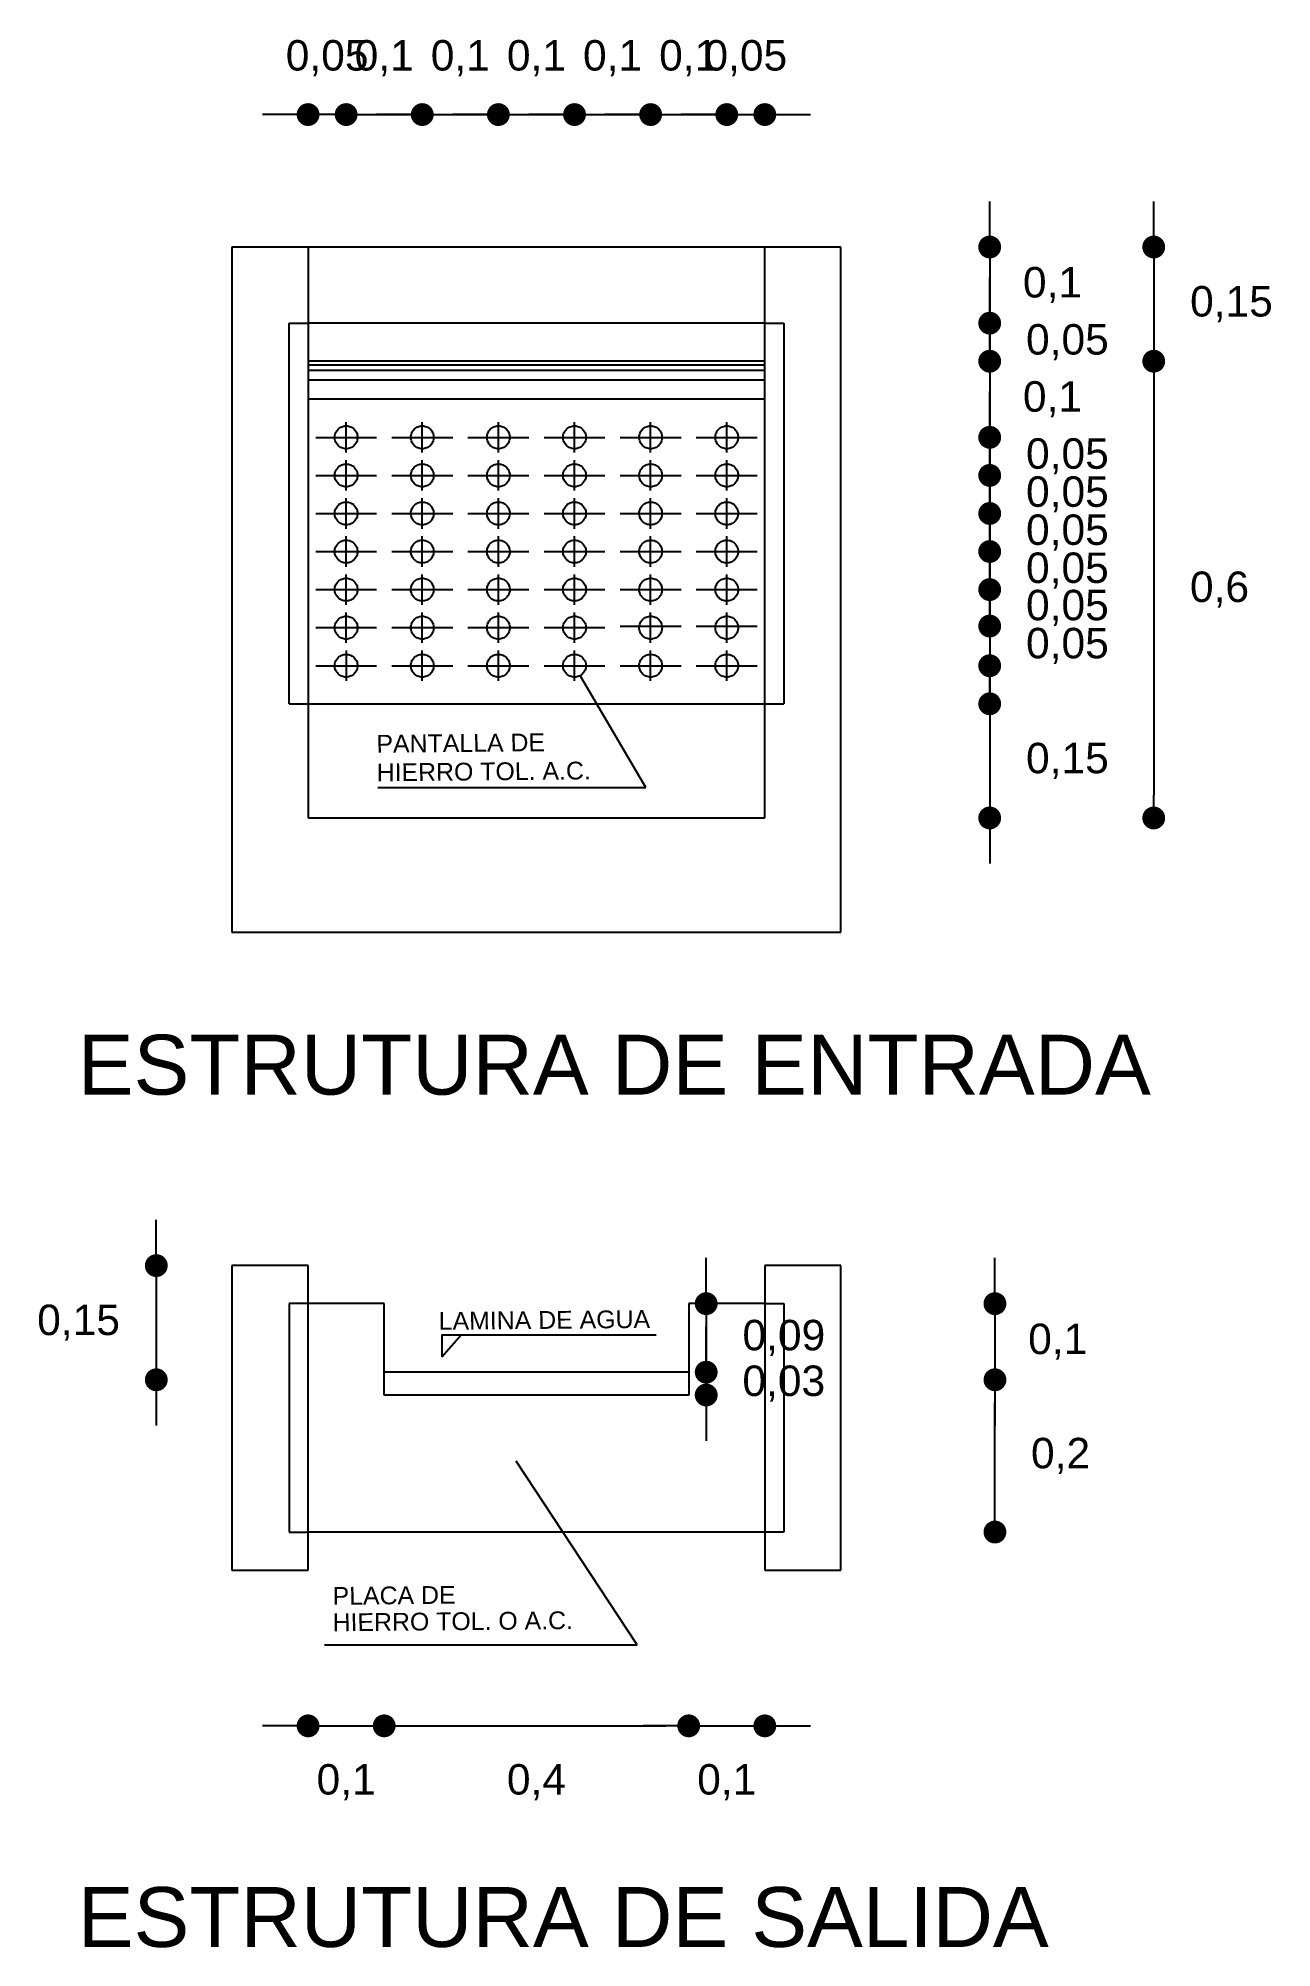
# Model space of a CAD drawing. Header units: metres. Extents: x 2029 to 4131, y 3282 to 4383.
# Drawn here: x 2498.215 to 2499.836, y 4368.584 to 4371.093 of the extents above; entities that cross this region are included whole.
import ezdxf

# ---------------------------------------------------------------- set-up
doc = ezdxf.new("R2010")
doc.units = ezdxf.units.M
doc.linetypes.add('ACAD_ISO02W100', pattern=[15, 12, -3])
doc.layers.add('Cotas', color=7, linetype='Continuous')
doc.layers.add('Dibujo', color=7, linetype='Continuous')
doc.styles.get("Standard").update_dxf_attribs({"font": 'arial.ttf'})
doc.dimstyles.new('Vero', dxfattribs={"dimtxt": 0.04, "dimasz": 0.03, "dimexe": 1.25, "dimexo": 0.625, "dimgap": 0.05, "dimtad": 2, "dimtih": 1, "dimtoh": 1, "dimtxsty": 'Standard', "dimblk": 'DOT', "dimcen": 0, "dimse1": 1, "dimse2": 1, "dimadec": 0, "dimazin": 0, "dimtfac": 1, "dimtix": 1, "dimtmove": 0, "dimatfit": 2, "dimfxl": 1, "dimarcsym": 2})

msp = doc.modelspace()

# ---------------------------------------------------------------- texts
at = {"layer": 'Dibujo', "linetype": 'ACAD_ISO02W100'}
for s, height, p in [('PANTALLA DE ', 0.023382, (2498.6599, 4370.1539)), ('HIERRO TOL. A.C.', 0.023382, (2498.6602, 4370.1163)), ('LAMINA DE AGUA', 0.023382, (2498.7417, 4369.3958)), ('PLACA DE ', 0.02338, (2498.6023, 4369.0346)), ('HIERRO TOL. O A.C.', 0.023382, (2498.6023, 4368.9998))]:
    msp.add_text(s, height=height, rotation=0.5341, dxfattribs=at).set_placement(p)
for s, p in [('ESTRUTURA DE ENTRADA', (2498.2675, 4369.7048)), ('ESTRUTURA DE SALIDA', (2498.2675, 4368.5852))]:
    msp.add_text(s, height=0.078624, dxfattribs=at).set_placement(p)

# ---------------------------------------------------------------- blocks, each defined once
blk = doc.blocks.new('_Dot')
at = {"color": 0, "linetype": 'ByBlock', "lineweight": -2}
blk.add_line((-0.5, 0), (-1, 0), dxfattribs=at)
at = {"color": 0, "linetype": 'ByBlock', "const_width": 0.5}
blk.add_lwpolyline([(-0.25, 0, 1), (0.25, 0, 1)], format="xyb", close=True, dxfattribs=at)
blk = doc.blocks.new('*D117')
at = {"layer": 'Cotas', "color": 0, "lineweight": -2, "transparency": 16777216}
for p, q in [((2499.6809, 4370.8482), (2499.6809, 4370.8782)), ((2499.6809, 4370.8182), (2499.6809, 4370.6682)), ((2499.6809, 4370.6382), (2499.6809, 4370.6082))]:
    blk.add_line(p, q, dxfattribs=at)
at = {"layer": 'Defpoints', "color": 0, "transparency": 16777216}
for p in [(2499.27, 4370.8182), (2499.27, 4370.6682), (2499.6809, 4370.6682)]:
    blk.add_point(p, dxfattribs=at)
at = {"layer": 'Cotas', "color": 0, "lineweight": -2, "transparency": 16777216, "xscale": 0.03, "yscale": 0.03, "zscale": 0.03}
for p, rotation in [((2499.6809, 4370.8182), 270), ((2499.6809, 4370.6682), 90)]:
    blk.add_blockref('_Dot', p, dxfattribs=dict(at, rotation=rotation))
at = {"layer": 'Cotas', "color": 0, "transparency": 16777216, "insert": (2499.783, 4370.7432), "char_height": 0.04, "attachment_point": 5}
blk.add_mtext('0,15', dxfattribs=at)
blk = doc.blocks.new('*D118')
at = {"layer": 'Cotas', "color": 0, "lineweight": -2, "transparency": 16777216}
blk.add_line((2499.6809, 4370.6382), (2499.6809, 4370.0982), dxfattribs=at)
at = {"layer": 'Defpoints', "color": 0, "transparency": 16777216}
for p in [(2499.17, 4370.6682), (2499.17, 4370.0682), (2499.6809, 4370.0682)]:
    blk.add_point(p, dxfattribs=at)
at = {"layer": 'Cotas', "color": 0, "lineweight": -2, "transparency": 16777216, "xscale": 0.03, "yscale": 0.03, "zscale": 0.03}
for p, rotation in [((2499.6809, 4370.6682), 90), ((2499.6809, 4370.0682), 270)]:
    blk.add_blockref('_Dot', p, dxfattribs=dict(at, rotation=rotation))
at = {"layer": 'Cotas', "color": 0, "transparency": 16777216, "insert": (2499.7673, 4370.3682), "char_height": 0.04, "attachment_point": 5}
blk.add_mtext('0,6', dxfattribs=at)
blk = doc.blocks.new('*D119')
at = {"layer": 'Cotas', "color": 0, "linetype": 'ACAD_ISO02W100', "lineweight": -2, "transparency": 16777216}
for p, q in [((2499.4654, 4370.8482), (2499.4654, 4370.8782)), ((2499.4654, 4370.8182), (2499.4654, 4370.7182)), ((2499.4654, 4370.6882), (2499.4654, 4370.6582))]:
    blk.add_line(p, q, dxfattribs=at)
at = {"layer": 'Defpoints', "color": 0, "linetype": 'ACAD_ISO02W100', "transparency": 16777216}
for p in [(2499.1187, 4370.8182), (2499.1187, 4370.7182), (2499.4654, 4370.7182)]:
    blk.add_point(p, dxfattribs=at)
at = {"layer": 'Cotas', "color": 0, "linetype": 'ACAD_ISO02W100', "lineweight": -2, "transparency": 16777216, "xscale": 0.03, "yscale": 0.03, "zscale": 0.03}
for p, rotation in [((2499.4654, 4370.8182), 270), ((2499.4654, 4370.7182), 90)]:
    blk.add_blockref('_Dot', p, dxfattribs=dict(at, rotation=rotation))
at = {"layer": 'Cotas', "color": 0, "linetype": 'ACAD_ISO02W100', "transparency": 16777216, "insert": (2499.5479, 4370.7682), "char_height": 0.04, "attachment_point": 5}
blk.add_mtext('0,1', dxfattribs=at)
blk = doc.blocks.new('*D120')
at = {"layer": 'Cotas', "color": 0, "linetype": 'ACAD_ISO02W100', "lineweight": -2, "transparency": 16777216}
for p, q in [((2499.4654, 4370.7482), (2499.4654, 4370.7782)), ((2499.4654, 4370.7182), (2499.4654, 4370.6682)), ((2499.4654, 4370.6382), (2499.4654, 4370.6082))]:
    blk.add_line(p, q, dxfattribs=at)
at = {"layer": 'Defpoints', "color": 0, "linetype": 'ACAD_ISO02W100', "transparency": 16777216}
for p in [(2499.1187, 4370.7182), (2499.1187, 4370.6682), (2499.4654, 4370.6682)]:
    blk.add_point(p, dxfattribs=at)
at = {"layer": 'Cotas', "color": 0, "linetype": 'ACAD_ISO02W100', "lineweight": -2, "transparency": 16777216, "xscale": 0.03, "yscale": 0.03, "zscale": 0.03}
for p, rotation in [((2499.4654, 4370.7182), 270), ((2499.4654, 4370.6682), 90)]:
    blk.add_blockref('_Dot', p, dxfattribs=dict(at, rotation=rotation))
at = {"layer": 'Cotas', "color": 0, "linetype": 'ACAD_ISO02W100', "transparency": 16777216, "insert": (2499.5675, 4370.6932), "char_height": 0.04, "attachment_point": 5}
blk.add_mtext('0,05', dxfattribs=at)
blk = doc.blocks.new('*D121')
at = {"layer": 'Cotas', "color": 0, "linetype": 'ACAD_ISO02W100', "lineweight": -2, "transparency": 16777216}
for p, q in [((2499.4654, 4370.6982), (2499.4654, 4370.7282)), ((2499.4654, 4370.6682), (2499.4654, 4370.5682)), ((2499.4654, 4370.5382), (2499.4654, 4370.5082))]:
    blk.add_line(p, q, dxfattribs=at)
at = {"layer": 'Defpoints', "color": 0, "linetype": 'ACAD_ISO02W100', "transparency": 16777216}
for p in [(2499.1187, 4370.6682), (2499.1187, 4370.5682), (2499.4654, 4370.5682)]:
    blk.add_point(p, dxfattribs=at)
at = {"layer": 'Cotas', "color": 0, "linetype": 'ACAD_ISO02W100', "lineweight": -2, "transparency": 16777216, "xscale": 0.03, "yscale": 0.03, "zscale": 0.03}
for p, rotation in [((2499.4654, 4370.6682), 270), ((2499.4654, 4370.5682), 90)]:
    blk.add_blockref('_Dot', p, dxfattribs=dict(at, rotation=rotation))
at = {"layer": 'Cotas', "color": 0, "linetype": 'ACAD_ISO02W100', "transparency": 16777216, "insert": (2499.5479, 4370.6182), "char_height": 0.04, "attachment_point": 5}
blk.add_mtext('0,1', dxfattribs=at)
blk = doc.blocks.new('*D122')
at = {"layer": 'Cotas', "color": 0, "linetype": 'ACAD_ISO02W100', "lineweight": -2, "transparency": 16777216}
for p, q in [((2499.4654, 4370.5982), (2499.4654, 4370.6282)), ((2499.4654, 4370.5682), (2499.4654, 4370.5182)), ((2499.4654, 4370.4882), (2499.4654, 4370.4582))]:
    blk.add_line(p, q, dxfattribs=at)
at = {"layer": 'Defpoints', "color": 0, "linetype": 'ACAD_ISO02W100', "transparency": 16777216}
for p in [(2499.1087, 4370.5682), (2499.1087, 4370.5182), (2499.4654, 4370.5182)]:
    blk.add_point(p, dxfattribs=at)
at = {"layer": 'Cotas', "color": 0, "linetype": 'ACAD_ISO02W100', "lineweight": -2, "transparency": 16777216, "xscale": 0.03, "yscale": 0.03, "zscale": 0.03}
for p, rotation in [((2499.4654, 4370.5682), 270), ((2499.4654, 4370.5182), 90)]:
    blk.add_blockref('_Dot', p, dxfattribs=dict(at, rotation=rotation))
at = {"layer": 'Cotas', "color": 0, "linetype": 'ACAD_ISO02W100', "transparency": 16777216, "insert": (2499.5675, 4370.5432), "char_height": 0.04, "attachment_point": 5}
blk.add_mtext('0,05', dxfattribs=at)
blk = doc.blocks.new('*D123')
at = {"layer": 'Cotas', "color": 0, "linetype": 'ACAD_ISO02W100', "lineweight": -2, "transparency": 16777216}
for p, q in [((2499.4654, 4370.5482), (2499.4654, 4370.5782)), ((2499.4654, 4370.5182), (2499.4654, 4370.4682)), ((2499.4654, 4370.4382), (2499.4654, 4370.4082))]:
    blk.add_line(p, q, dxfattribs=at)
at = {"layer": 'Defpoints', "color": 0, "linetype": 'ACAD_ISO02W100', "transparency": 16777216}
for p in [(2499.1087, 4370.5182), (2499.1087, 4370.4682), (2499.4654, 4370.4682)]:
    blk.add_point(p, dxfattribs=at)
at = {"layer": 'Cotas', "color": 0, "linetype": 'ACAD_ISO02W100', "lineweight": -2, "transparency": 16777216, "xscale": 0.03, "yscale": 0.03, "zscale": 0.03}
for p, rotation in [((2499.4654, 4370.5182), 270), ((2499.4654, 4370.4682), 90)]:
    blk.add_blockref('_Dot', p, dxfattribs=dict(at, rotation=rotation))
at = {"layer": 'Cotas', "color": 0, "linetype": 'ACAD_ISO02W100', "transparency": 16777216, "insert": (2499.5675, 4370.4932), "char_height": 0.04, "attachment_point": 5}
blk.add_mtext('0,05', dxfattribs=at)
blk = doc.blocks.new('*D124')
at = {"layer": 'Cotas', "color": 0, "linetype": 'ACAD_ISO02W100', "lineweight": -2, "transparency": 16777216}
for p, q in [((2499.4654, 4370.4982), (2499.4654, 4370.5282)), ((2499.4654, 4370.4682), (2499.4654, 4370.4182)), ((2499.4654, 4370.3882), (2499.4654, 4370.3582))]:
    blk.add_line(p, q, dxfattribs=at)
at = {"layer": 'Defpoints', "color": 0, "linetype": 'ACAD_ISO02W100', "transparency": 16777216}
for p in [(2499.0687, 4370.4682), (2499.0687, 4370.4182), (2499.4654, 4370.4182)]:
    blk.add_point(p, dxfattribs=at)
at = {"layer": 'Cotas', "color": 0, "linetype": 'ACAD_ISO02W100', "lineweight": -2, "transparency": 16777216, "xscale": 0.03, "yscale": 0.03, "zscale": 0.03}
for p, rotation in [((2499.4654, 4370.4682), 270), ((2499.4654, 4370.4182), 90)]:
    blk.add_blockref('_Dot', p, dxfattribs=dict(at, rotation=rotation))
at = {"layer": 'Cotas', "color": 0, "linetype": 'ACAD_ISO02W100', "transparency": 16777216, "insert": (2499.5675, 4370.4432), "char_height": 0.04, "attachment_point": 5}
blk.add_mtext('0,05', dxfattribs=at)
blk = doc.blocks.new('*D125')
at = {"layer": 'Cotas', "color": 0, "linetype": 'ACAD_ISO02W100', "lineweight": -2, "transparency": 16777216}
for p, q in [((2499.4654, 4370.4482), (2499.4654, 4370.4782)), ((2499.4654, 4370.4182), (2499.4654, 4370.3682)), ((2499.4654, 4370.3382), (2499.4654, 4370.3082))]:
    blk.add_line(p, q, dxfattribs=at)
at = {"layer": 'Defpoints', "color": 0, "linetype": 'ACAD_ISO02W100', "transparency": 16777216}
for p in [(2499.0687, 4370.4182), (2499.0687, 4370.3682), (2499.4654, 4370.3682)]:
    blk.add_point(p, dxfattribs=at)
at = {"layer": 'Cotas', "color": 0, "linetype": 'ACAD_ISO02W100', "lineweight": -2, "transparency": 16777216, "xscale": 0.03, "yscale": 0.03, "zscale": 0.03}
for p, rotation in [((2499.4654, 4370.4182), 270), ((2499.4654, 4370.3682), 90)]:
    blk.add_blockref('_Dot', p, dxfattribs=dict(at, rotation=rotation))
at = {"layer": 'Cotas', "color": 0, "linetype": 'ACAD_ISO02W100', "transparency": 16777216, "insert": (2499.5675, 4370.3932), "char_height": 0.04, "attachment_point": 5}
blk.add_mtext('0,05', dxfattribs=at)
blk = doc.blocks.new('*D126')
at = {"layer": 'Cotas', "color": 0, "linetype": 'ACAD_ISO02W100', "lineweight": -2, "transparency": 16777216}
for p, q in [((2499.4654, 4370.3982), (2499.4654, 4370.4282)), ((2499.4654, 4370.3682), (2499.4654, 4370.3203)), ((2499.4654, 4370.2903), (2499.4654, 4370.2603))]:
    blk.add_line(p, q, dxfattribs=at)
at = {"layer": 'Defpoints', "color": 0, "linetype": 'ACAD_ISO02W100', "transparency": 16777216}
for p in [(2499.1087, 4370.3682), (2499.1087, 4370.3203), (2499.4654, 4370.3203)]:
    blk.add_point(p, dxfattribs=at)
at = {"layer": 'Cotas', "color": 0, "linetype": 'ACAD_ISO02W100', "lineweight": -2, "transparency": 16777216, "xscale": 0.03, "yscale": 0.03, "zscale": 0.03}
for p, rotation in [((2499.4654, 4370.3682), 270), ((2499.4654, 4370.3203), 90)]:
    blk.add_blockref('_Dot', p, dxfattribs=dict(at, rotation=rotation))
at = {"layer": 'Cotas', "color": 0, "linetype": 'ACAD_ISO02W100', "transparency": 16777216, "insert": (2499.5675, 4370.3442), "char_height": 0.04, "attachment_point": 5}
blk.add_mtext('0,05', dxfattribs=at)
blk = doc.blocks.new('*D127')
at = {"layer": 'Cotas', "color": 0, "linetype": 'ACAD_ISO02W100', "lineweight": -2, "transparency": 16777216}
for p, q in [((2499.4654, 4370.3503), (2499.4654, 4370.3803)), ((2499.4654, 4370.3203), (2499.4654, 4370.2682)), ((2499.4654, 4370.2382), (2499.4654, 4370.2082))]:
    blk.add_line(p, q, dxfattribs=at)
at = {"layer": 'Defpoints', "color": 0, "linetype": 'ACAD_ISO02W100', "transparency": 16777216}
for p in [(2499.1087, 4370.3203), (2499.1087, 4370.2682), (2499.4654, 4370.2682)]:
    blk.add_point(p, dxfattribs=at)
at = {"layer": 'Cotas', "color": 0, "linetype": 'ACAD_ISO02W100', "lineweight": -2, "transparency": 16777216, "xscale": 0.03, "yscale": 0.03, "zscale": 0.03}
for p, rotation in [((2499.4654, 4370.3203), 270), ((2499.4654, 4370.2682), 90)]:
    blk.add_blockref('_Dot', p, dxfattribs=dict(at, rotation=rotation))
at = {"layer": 'Cotas', "color": 0, "linetype": 'ACAD_ISO02W100', "transparency": 16777216, "insert": (2499.5675, 4370.2942), "char_height": 0.04, "attachment_point": 5}
blk.add_mtext('0,05', dxfattribs=at)
blk = doc.blocks.new('*D128')
at = {"layer": 'Cotas', "color": 0, "linetype": 'ACAD_ISO02W100', "lineweight": -2, "transparency": 16777216}
for p, q in [((2499.4654, 4370.2482), (2499.4654, 4370.2782)), ((2499.4654, 4370.2182), (2499.4654, 4370.0682)), ((2499.4654, 4370.0382), (2499.4654, 4370.0082))]:
    blk.add_line(p, q, dxfattribs=at)
at = {"layer": 'Defpoints', "color": 0, "linetype": 'ACAD_ISO02W100', "transparency": 16777216}
for p in [(2499.12, 4370.2182), (2499.17, 4370.0682), (2499.4654, 4370.0682)]:
    blk.add_point(p, dxfattribs=at)
at = {"layer": 'Cotas', "color": 0, "linetype": 'ACAD_ISO02W100', "lineweight": -2, "transparency": 16777216, "xscale": 0.03, "yscale": 0.03, "zscale": 0.03}
for p, rotation in [((2499.4654, 4370.2182), 270), ((2499.4654, 4370.0682), 90)]:
    blk.add_blockref('_Dot', p, dxfattribs=dict(at, rotation=rotation))
at = {"layer": 'Cotas', "color": 0, "linetype": 'ACAD_ISO02W100', "transparency": 16777216, "insert": (2499.5675, 4370.1432), "char_height": 0.04, "attachment_point": 5}
blk.add_mtext('0,15', dxfattribs=at)
blk = doc.blocks.new('*D129')
at = {"layer": 'Cotas', "color": 0, "lineweight": -2, "transparency": 16777216}
for p, q in [((2498.54, 4370.9922), (2498.51, 4370.9922)), ((2498.62, 4370.9922), (2498.57, 4370.9922)), ((2498.65, 4370.9922), (2498.68, 4370.9922))]:
    blk.add_line(p, q, dxfattribs=at)
at = {"layer": 'Defpoints', "color": 0, "transparency": 16777216}
for p in [(2498.57, 4370.9922), (2498.57, 4370.5682), (2498.62, 4370.5682)]:
    blk.add_point(p, dxfattribs=at)
at = {"layer": 'Cotas', "color": 0, "lineweight": -2, "transparency": 16777216, "xscale": 0.03, "yscale": 0.03, "zscale": 0.03}
blk.add_blockref('_Dot', (2498.57, 4370.9922), dxfattribs=at)
at = {"layer": 'Cotas', "color": 0, "lineweight": -2, "transparency": 16777216, "xscale": 0.03, "yscale": 0.03, "zscale": 0.03, "rotation": 180}
blk.add_blockref('_Dot', (2498.62, 4370.9922), dxfattribs=at)
at = {"layer": 'Cotas', "color": 0, "transparency": 16777216, "insert": (2498.595, 4371.0663), "char_height": 0.04, "attachment_point": 5}
blk.add_mtext('0,05', dxfattribs=at)
blk = doc.blocks.new('*D130')
at = {"layer": 'Cotas', "color": 0, "lineweight": -2, "transparency": 16777216}
for p, q in [((2498.59, 4370.9922), (2498.56, 4370.9922)), ((2498.62, 4370.9922), (2498.72, 4370.9922)), ((2498.75, 4370.9922), (2498.78, 4370.9922))]:
    blk.add_line(p, q, dxfattribs=at)
at = {"layer": 'Defpoints', "color": 0, "transparency": 16777216}
for p in [(2498.72, 4370.9922), (2498.62, 4370.5682), (2498.72, 4370.5682)]:
    blk.add_point(p, dxfattribs=at)
at = {"layer": 'Cotas', "color": 0, "lineweight": -2, "transparency": 16777216, "xscale": 0.03, "yscale": 0.03, "zscale": 0.03}
blk.add_blockref('_Dot', (2498.62, 4370.9922), dxfattribs=at)
at = {"layer": 'Cotas', "color": 0, "lineweight": -2, "transparency": 16777216, "xscale": 0.03, "yscale": 0.03, "zscale": 0.03, "rotation": 180}
blk.add_blockref('_Dot', (2498.72, 4370.9922), dxfattribs=at)
at = {"layer": 'Cotas', "color": 0, "transparency": 16777216, "insert": (2498.67, 4371.0663), "char_height": 0.04, "attachment_point": 5}
blk.add_mtext('0,1', dxfattribs=at)
blk = doc.blocks.new('*D131')
at = {"layer": 'Cotas', "color": 0, "lineweight": -2, "transparency": 16777216}
for p, q in [((2498.69, 4370.9922), (2498.66, 4370.9922)), ((2498.72, 4370.9922), (2498.82, 4370.9922)), ((2498.85, 4370.9922), (2498.88, 4370.9922))]:
    blk.add_line(p, q, dxfattribs=at)
at = {"layer": 'Defpoints', "color": 0, "transparency": 16777216}
for p in [(2498.82, 4370.9922), (2498.72, 4370.5682), (2498.82, 4370.5682)]:
    blk.add_point(p, dxfattribs=at)
at = {"layer": 'Cotas', "color": 0, "lineweight": -2, "transparency": 16777216, "xscale": 0.03, "yscale": 0.03, "zscale": 0.03}
blk.add_blockref('_Dot', (2498.72, 4370.9922), dxfattribs=at)
at = {"layer": 'Cotas', "color": 0, "lineweight": -2, "transparency": 16777216, "xscale": 0.03, "yscale": 0.03, "zscale": 0.03, "rotation": 180}
blk.add_blockref('_Dot', (2498.82, 4370.9922), dxfattribs=at)
at = {"layer": 'Cotas', "color": 0, "transparency": 16777216, "insert": (2498.77, 4371.0663), "char_height": 0.04, "attachment_point": 5}
blk.add_mtext('0,1', dxfattribs=at)
blk = doc.blocks.new('*D132')
at = {"layer": 'Cotas', "color": 0, "lineweight": -2, "transparency": 16777216}
for p, q in [((2498.79, 4370.9922), (2498.76, 4370.9922)), ((2498.82, 4370.9922), (2498.92, 4370.9922)), ((2498.95, 4370.9922), (2498.98, 4370.9922))]:
    blk.add_line(p, q, dxfattribs=at)
at = {"layer": 'Defpoints', "color": 0, "transparency": 16777216}
for p in [(2498.92, 4370.9922), (2498.82, 4370.5682), (2498.92, 4370.5682)]:
    blk.add_point(p, dxfattribs=at)
at = {"layer": 'Cotas', "color": 0, "lineweight": -2, "transparency": 16777216, "xscale": 0.03, "yscale": 0.03, "zscale": 0.03}
blk.add_blockref('_Dot', (2498.82, 4370.9922), dxfattribs=at)
at = {"layer": 'Cotas', "color": 0, "lineweight": -2, "transparency": 16777216, "xscale": 0.03, "yscale": 0.03, "zscale": 0.03, "rotation": 180}
blk.add_blockref('_Dot', (2498.92, 4370.9922), dxfattribs=at)
at = {"layer": 'Cotas', "color": 0, "transparency": 16777216, "insert": (2498.87, 4371.0663), "char_height": 0.04, "attachment_point": 5}
blk.add_mtext('0,1', dxfattribs=at)
blk = doc.blocks.new('*D133')
at = {"layer": 'Cotas', "color": 0, "lineweight": -2, "transparency": 16777216}
for p, q in [((2498.89, 4370.9922), (2498.86, 4370.9922)), ((2498.92, 4370.9922), (2499.02, 4370.9922)), ((2499.05, 4370.9922), (2499.08, 4370.9922))]:
    blk.add_line(p, q, dxfattribs=at)
at = {"layer": 'Defpoints', "color": 0, "transparency": 16777216}
for p in [(2499.02, 4370.9922), (2498.92, 4370.5682), (2499.02, 4370.5682)]:
    blk.add_point(p, dxfattribs=at)
at = {"layer": 'Cotas', "color": 0, "lineweight": -2, "transparency": 16777216, "xscale": 0.03, "yscale": 0.03, "zscale": 0.03}
blk.add_blockref('_Dot', (2498.92, 4370.9922), dxfattribs=at)
at = {"layer": 'Cotas', "color": 0, "lineweight": -2, "transparency": 16777216, "xscale": 0.03, "yscale": 0.03, "zscale": 0.03, "rotation": 180}
blk.add_blockref('_Dot', (2499.02, 4370.9922), dxfattribs=at)
at = {"layer": 'Cotas', "color": 0, "transparency": 16777216, "insert": (2498.97, 4371.0663), "char_height": 0.04, "attachment_point": 5}
blk.add_mtext('0,1', dxfattribs=at)
blk = doc.blocks.new('*D134')
at = {"layer": 'Cotas', "color": 0, "lineweight": -2, "transparency": 16777216}
for p, q in [((2498.99, 4370.9922), (2498.96, 4370.9922)), ((2499.02, 4370.9922), (2499.12, 4370.9922)), ((2499.15, 4370.9922), (2499.18, 4370.9922))]:
    blk.add_line(p, q, dxfattribs=at)
at = {"layer": 'Defpoints', "color": 0, "transparency": 16777216}
for p in [(2499.12, 4370.9922), (2499.02, 4370.5682), (2499.12, 4370.5682)]:
    blk.add_point(p, dxfattribs=at)
at = {"layer": 'Cotas', "color": 0, "lineweight": -2, "transparency": 16777216, "xscale": 0.03, "yscale": 0.03, "zscale": 0.03}
blk.add_blockref('_Dot', (2499.02, 4370.9922), dxfattribs=at)
at = {"layer": 'Cotas', "color": 0, "lineweight": -2, "transparency": 16777216, "xscale": 0.03, "yscale": 0.03, "zscale": 0.03, "rotation": 180}
blk.add_blockref('_Dot', (2499.12, 4370.9922), dxfattribs=at)
at = {"layer": 'Cotas', "color": 0, "transparency": 16777216, "insert": (2499.07, 4371.0663), "char_height": 0.04, "attachment_point": 5}
blk.add_mtext('0,1', dxfattribs=at)
blk = doc.blocks.new('*D135')
at = {"layer": 'Cotas', "color": 0, "lineweight": -2, "transparency": 16777216}
for p, q in [((2499.09, 4370.9922), (2499.06, 4370.9922)), ((2499.12, 4370.9922), (2499.17, 4370.9922)), ((2499.2, 4370.9922), (2499.23, 4370.9922))]:
    blk.add_line(p, q, dxfattribs=at)
at = {"layer": 'Defpoints', "color": 0, "transparency": 16777216}
for p in [(2499.17, 4370.9922), (2499.12, 4370.5682), (2499.17, 4370.5669)]:
    blk.add_point(p, dxfattribs=at)
at = {"layer": 'Cotas', "color": 0, "lineweight": -2, "transparency": 16777216, "xscale": 0.03, "yscale": 0.03, "zscale": 0.03}
blk.add_blockref('_Dot', (2499.12, 4370.9922), dxfattribs=at)
at = {"layer": 'Cotas', "color": 0, "lineweight": -2, "transparency": 16777216, "xscale": 0.03, "yscale": 0.03, "zscale": 0.03, "rotation": 180}
blk.add_blockref('_Dot', (2499.17, 4370.9922), dxfattribs=at)
at = {"layer": 'Cotas', "color": 0, "transparency": 16777216, "insert": (2499.145, 4371.0663), "char_height": 0.04, "attachment_point": 5}
blk.add_mtext('0,05', dxfattribs=at)
blk = doc.blocks.new('*D136')
at = {"layer": 'Cotas', "color": 0, "lineweight": -2, "transparency": 16777216}
for p, q in [((2498.3706, 4369.5102), (2498.3706, 4369.5402)), ((2498.3706, 4369.4802), (2498.3706, 4369.3302)), ((2498.3706, 4369.3002), (2498.3706, 4369.2702))]:
    blk.add_line(p, q, dxfattribs=at)
at = {"layer": 'Defpoints', "color": 0, "transparency": 16777216}
for p in [(2498.47, 4369.4802), (2498.3706, 4369.3302), (2498.47, 4369.3302)]:
    blk.add_point(p, dxfattribs=at)
at = {"layer": 'Cotas', "color": 0, "lineweight": -2, "transparency": 16777216, "xscale": 0.03, "yscale": 0.03, "zscale": 0.03}
for p, rotation in [((2498.3706, 4369.4802), 270), ((2498.3706, 4369.3302), 90)]:
    blk.add_blockref('_Dot', p, dxfattribs=dict(at, rotation=rotation))
at = {"layer": 'Cotas', "color": 0, "transparency": 16777216, "insert": (2498.2685, 4369.4052), "char_height": 0.04, "attachment_point": 5}
blk.add_mtext('0,15', dxfattribs=at)
blk = doc.blocks.new('*D137')
at = {"layer": 'Cotas', "color": 0, "lineweight": -2, "transparency": 16777216}
for p, q in [((2499.4723, 4369.4602), (2499.4723, 4369.4902)), ((2499.4723, 4369.4302), (2499.4723, 4369.3302)), ((2499.4723, 4369.3002), (2499.4723, 4369.2702))]:
    blk.add_line(p, q, dxfattribs=at)
at = {"layer": 'Defpoints', "color": 0, "transparency": 16777216}
for p in [(2499.195, 4369.4302), (2499.195, 4369.3302), (2499.4723, 4369.3302)]:
    blk.add_point(p, dxfattribs=at)
at = {"layer": 'Cotas', "color": 0, "lineweight": -2, "transparency": 16777216, "xscale": 0.03, "yscale": 0.03, "zscale": 0.03}
for p, rotation in [((2499.4723, 4369.4302), 270), ((2499.4723, 4369.3302), 90)]:
    blk.add_blockref('_Dot', p, dxfattribs=dict(at, rotation=rotation))
at = {"layer": 'Cotas', "color": 0, "transparency": 16777216, "insert": (2499.5548, 4369.3802), "char_height": 0.04, "attachment_point": 5}
blk.add_mtext('0,1', dxfattribs=at)
blk = doc.blocks.new('*D138')
at = {"layer": 'Cotas', "color": 0, "lineweight": -2, "transparency": 16777216}
blk.add_line((2499.4723, 4369.1602), (2499.4723, 4369.3002), dxfattribs=at)
at = {"layer": 'Defpoints', "color": 0, "transparency": 16777216}
for p in [(2499.17, 4369.3302), (2499.4723, 4369.3302), (2499.17, 4369.1302)]:
    blk.add_point(p, dxfattribs=at)
at = {"layer": 'Cotas', "color": 0, "lineweight": -2, "transparency": 16777216, "xscale": 0.03, "yscale": 0.03, "zscale": 0.03}
for p, rotation in [((2499.4723, 4369.3302), 90), ((2499.4723, 4369.1302), 270)]:
    blk.add_blockref('_Dot', p, dxfattribs=dict(at, rotation=rotation))
at = {"layer": 'Cotas', "color": 0, "transparency": 16777216, "insert": (2499.5585, 4369.2302), "char_height": 0.04, "attachment_point": 5}
blk.add_mtext('0,2', dxfattribs=at)
blk = doc.blocks.new('*D139')
at = {"layer": 'Cotas', "color": 0, "lineweight": -2, "transparency": 16777216}
for p, q in [((2499.093, 4369.4602), (2499.093, 4369.4902)), ((2499.093, 4369.4302), (2499.093, 4369.3402)), ((2499.093, 4369.3102), (2499.093, 4369.2802))]:
    blk.add_line(p, q, dxfattribs=at)
at = {"layer": 'Defpoints', "color": 0, "transparency": 16777216}
for p in [(2499.07, 4369.4302), (2499.07, 4369.3402), (2499.093, 4369.3402)]:
    blk.add_point(p, dxfattribs=at)
at = {"layer": 'Cotas', "color": 0, "lineweight": -2, "transparency": 16777216, "xscale": 0.03, "yscale": 0.03, "zscale": 0.03}
for p, rotation in [((2499.093, 4369.4302), 270), ((2499.093, 4369.3402), 90)]:
    blk.add_blockref('_Dot', p, dxfattribs=dict(at, rotation=rotation))
at = {"layer": 'Cotas', "color": 0, "transparency": 16777216, "insert": (2499.195, 4369.3852), "char_height": 0.04, "attachment_point": 5}
blk.add_mtext('0,09', dxfattribs=at)
blk = doc.blocks.new('*D140')
at = {"layer": 'Cotas', "color": 0, "lineweight": -2, "transparency": 16777216}
for p, q in [((2499.093, 4369.3702), (2499.093, 4369.4002)), ((2499.093, 4369.3402), (2499.093, 4369.3102)), ((2499.093, 4369.2802), (2499.093, 4369.2502))]:
    blk.add_line(p, q, dxfattribs=at)
at = {"layer": 'Defpoints', "color": 0, "transparency": 16777216}
for p in [(2499.07, 4369.3402), (2499.07, 4369.3102), (2499.093, 4369.3102)]:
    blk.add_point(p, dxfattribs=at)
at = {"layer": 'Cotas', "color": 0, "lineweight": -2, "transparency": 16777216, "xscale": 0.03, "yscale": 0.03, "zscale": 0.03}
for p, rotation in [((2499.093, 4369.3402), 270), ((2499.093, 4369.3102), 90)]:
    blk.add_blockref('_Dot', p, dxfattribs=dict(at, rotation=rotation))
at = {"layer": 'Cotas', "color": 0, "transparency": 16777216, "insert": (2499.1949, 4369.3252), "char_height": 0.04, "attachment_point": 5}
blk.add_mtext('0,03', dxfattribs=at)
blk = doc.blocks.new('*D141')
at = {"layer": 'Cotas', "color": 0, "lineweight": -2, "transparency": 16777216}
for p, q in [((2498.54, 4368.8756), (2498.51, 4368.8756)), ((2498.57, 4368.8756), (2498.67, 4368.8756)), ((2498.7, 4368.8756), (2498.73, 4368.8756))]:
    blk.add_line(p, q, dxfattribs=at)
at = {"layer": 'Defpoints', "color": 0, "transparency": 16777216}
for p in [(2498.57, 4369.3802), (2498.67, 4369.3802), (2498.67, 4368.8756)]:
    blk.add_point(p, dxfattribs=at)
at = {"layer": 'Cotas', "color": 0, "lineweight": -2, "transparency": 16777216, "xscale": 0.03, "yscale": 0.03, "zscale": 0.03}
blk.add_blockref('_Dot', (2498.57, 4368.8756), dxfattribs=at)
at = {"layer": 'Cotas', "color": 0, "lineweight": -2, "transparency": 16777216, "xscale": 0.03, "yscale": 0.03, "zscale": 0.03, "rotation": 180}
blk.add_blockref('_Dot', (2498.67, 4368.8756), dxfattribs=at)
at = {"layer": 'Cotas', "color": 0, "transparency": 16777216, "insert": (2498.62, 4368.8016), "char_height": 0.04, "attachment_point": 5}
blk.add_mtext('0,1', dxfattribs=at)
blk = doc.blocks.new('*D142')
at = {"layer": 'Cotas', "color": 0, "lineweight": -2, "transparency": 16777216}
blk.add_line((2498.7, 4368.8756), (2499.04, 4368.8756), dxfattribs=at)
at = {"layer": 'Defpoints', "color": 0, "transparency": 16777216}
for p in [(2498.67, 4369.3802), (2499.07, 4369.3802), (2499.07, 4368.8756)]:
    blk.add_point(p, dxfattribs=at)
at = {"layer": 'Cotas', "color": 0, "lineweight": -2, "transparency": 16777216, "xscale": 0.03, "yscale": 0.03, "zscale": 0.03, "rotation": 180}
blk.add_blockref('_Dot', (2498.67, 4368.8756), dxfattribs=at)
at = {"layer": 'Cotas', "color": 0, "lineweight": -2, "transparency": 16777216, "xscale": 0.03, "yscale": 0.03, "zscale": 0.03}
blk.add_blockref('_Dot', (2499.07, 4368.8756), dxfattribs=at)
at = {"layer": 'Cotas', "color": 0, "transparency": 16777216, "insert": (2498.87, 4368.8016), "char_height": 0.04, "attachment_point": 5}
blk.add_mtext('0,4', dxfattribs=at)
blk = doc.blocks.new('*D143')
at = {"layer": 'Cotas', "color": 0, "lineweight": -2, "transparency": 16777216}
for p, q in [((2499.04, 4368.8756), (2499.01, 4368.8756)), ((2499.07, 4368.8756), (2499.17, 4368.8756)), ((2499.2, 4368.8756), (2499.23, 4368.8756))]:
    blk.add_line(p, q, dxfattribs=at)
at = {"layer": 'Defpoints', "color": 0, "transparency": 16777216}
for p in [(2499.07, 4369.3802), (2499.17, 4369.3802), (2499.17, 4368.8756)]:
    blk.add_point(p, dxfattribs=at)
at = {"layer": 'Cotas', "color": 0, "lineweight": -2, "transparency": 16777216, "xscale": 0.03, "yscale": 0.03, "zscale": 0.03}
blk.add_blockref('_Dot', (2499.07, 4368.8756), dxfattribs=at)
at = {"layer": 'Cotas', "color": 0, "lineweight": -2, "transparency": 16777216, "xscale": 0.03, "yscale": 0.03, "zscale": 0.03, "rotation": 180}
blk.add_blockref('_Dot', (2499.17, 4368.8756), dxfattribs=at)
at = {"layer": 'Cotas', "color": 0, "transparency": 16777216, "insert": (2499.12, 4368.8016), "char_height": 0.04, "attachment_point": 5}
blk.add_mtext('0,1', dxfattribs=at)

# ---------------------------------------------------------------- dimensions: what is measured, and where the dimension line sits
at = {"layer": 'Cotas', "color": 0}
for base, p1, p2, picture, middle in [((2498.57, 4370.9922), (2498.62, 4370.5682), (2498.57, 4370.5682), '*D129', (2498.595, 4371.0663)), ((2498.72, 4370.9922), (2498.62, 4370.5682), (2498.72, 4370.5682), '*D130', (2498.67, 4371.0663)), ((2498.82, 4370.9922), (2498.72, 4370.5682), (2498.82, 4370.5682), '*D131', (2498.77, 4371.0663)), ((2498.92, 4370.9922), (2498.82, 4370.5682), (2498.92, 4370.5682), '*D132', (2498.87, 4371.0663)), ((2499.02, 4370.9922), (2498.92, 4370.5682), (2499.02, 4370.5682), '*D133', (2498.97, 4371.0663)), ((2499.12, 4370.9922), (2499.02, 4370.5682), (2499.12, 4370.5682), '*D134', (2499.07, 4371.0663)), ((2499.17, 4370.9922), (2499.12, 4370.5682), (2499.17, 4370.5669), '*D135', (2499.145, 4371.0663)), ((2498.67, 4368.8756), (2498.57, 4369.3802), (2498.67, 4369.3802), '*D141', (2498.62, 4368.8016)), ((2499.07, 4368.8756), (2498.67, 4369.3802), (2499.07, 4369.3802), '*D142', (2498.87, 4368.8016)), ((2499.17, 4368.8756), (2499.07, 4369.3802), (2499.17, 4369.3802), '*D143', (2499.12, 4368.8016))]:
    dim = msp.add_linear_dim(base=base, p1=p1, p2=p2, dimstyle='Vero', dxfattribs=at)
    dim.commit()
    dim.dimension.update_dxf_attribs({"geometry": picture, "text_midpoint": middle})
at = {"layer": 'Cotas', "color": 0, "linetype": 'ACAD_ISO02W100'}
for base, p1, p2, picture, middle in [((2499.4654, 4370.7182), (2499.1187, 4370.8182), (2499.1187, 4370.7182), '*D119', (2499.5479, 4370.7682)), ((2499.4654, 4370.6682), (2499.1187, 4370.7182), (2499.1187, 4370.6682), '*D120', (2499.5675, 4370.6932)), ((2499.4654, 4370.5682), (2499.1187, 4370.6682), (2499.1187, 4370.5682), '*D121', (2499.5479, 4370.6182)), ((2499.4654, 4370.5182), (2499.1087, 4370.5682), (2499.1087, 4370.5182), '*D122', (2499.5675, 4370.5432)), ((2499.4654, 4370.4682), (2499.1087, 4370.5182), (2499.1087, 4370.4682), '*D123', (2499.5675, 4370.4932)), ((2499.4654, 4370.4182), (2499.0687, 4370.4682), (2499.0687, 4370.4182), '*D124', (2499.5675, 4370.4432)), ((2499.4654, 4370.3682), (2499.0687, 4370.4182), (2499.0687, 4370.3682), '*D125', (2499.5675, 4370.3932)), ((2499.4654, 4370.3203), (2499.1087, 4370.3682), (2499.1087, 4370.3203), '*D126', (2499.5675, 4370.3442)), ((2499.4654, 4370.2682), (2499.1087, 4370.3203), (2499.1087, 4370.2682), '*D127', (2499.5675, 4370.2942)), ((2499.4654, 4370.0682), (2499.12, 4370.2182), (2499.17, 4370.0682), '*D128', (2499.5675, 4370.1432))]:
    dim = msp.add_linear_dim(base=base, p1=p1, p2=p2, angle=90, dimstyle='Vero', dxfattribs=at)
    dim.commit()
    dim.dimension.update_dxf_attribs({"geometry": picture, "text_midpoint": middle})
at = {"layer": 'Cotas', "color": 0}
for base, p1, p2, picture, middle in [((2499.6809, 4370.6682), (2499.27, 4370.8182), (2499.27, 4370.6682), '*D117', (2499.783, 4370.7432)), ((2499.6809, 4370.0682), (2499.17, 4370.6682), (2499.17, 4370.0682), '*D118', (2499.7673, 4370.3682))]:
    dim = msp.add_linear_dim(base=base, p1=p1, p2=p2, angle=90, dimstyle='Vero', dxfattribs=at)
    dim.commit()
    dim.dimension.update_dxf_attribs({"geometry": picture, "text_midpoint": middle})
at = {"layer": 'Cotas'}
for base, p1, p2, picture, middle in [((2498.3706, 4369.3302), (2498.47, 4369.4802), (2498.47, 4369.3302), '*D136', (2498.2685, 4369.4052)), ((2499.093, 4369.3402), (2499.07, 4369.4302), (2499.07, 4369.3402), '*D139', (2499.195, 4369.3852)), ((2499.4723, 4369.3302), (2499.195, 4369.4302), (2499.195, 4369.3302), '*D137', (2499.5548, 4369.3802)), ((2499.093, 4369.3102), (2499.07, 4369.3402), (2499.07, 4369.3102), '*D140', (2499.1949, 4369.3252)), ((2499.4723, 4369.3302), (2499.17, 4369.1302), (2499.17, 4369.3302), '*D138', (2499.5585, 4369.2302))]:
    dim = msp.add_linear_dim(base=base, p1=p1, p2=p2, angle=90, dimstyle='Vero', dxfattribs=at)
    dim.commit()
    dim.dimension.update_dxf_attribs({"geometry": picture, "text_midpoint": middle})

# ---------------------------------------------------------------- linework, layer by layer
at = {"layer": 'Cotas', "linetype": 'ACAD_ISO02W100'}
for p, q in [((2498.62, 4370.5482), (2498.62, 4370.5882)), ((2498.72, 4370.5482), (2498.72, 4370.5882)), ((2498.82, 4370.5482), (2498.82, 4370.5882)), ((2498.92, 4370.5482), (2498.92, 4370.5882)), ((2499.02, 4370.5482), (2499.02, 4370.5882)), ((2499.12, 4370.5482), (2499.12, 4370.5882)), ((2498.58, 4370.5682), (2498.66, 4370.5682)), ((2498.68, 4370.5682), (2498.76, 4370.5682)), ((2498.78, 4370.5682), (2498.86, 4370.5682)), ((2498.88, 4370.5682), (2498.96, 4370.5682)), ((2498.98, 4370.5682), (2499.06, 4370.5682)), ((2499.08, 4370.5682), (2499.16, 4370.5682)), ((2498.62, 4370.4982), (2498.62, 4370.5382)), ((2498.72, 4370.4982), (2498.72, 4370.5382)), ((2498.82, 4370.4982), (2498.82, 4370.5382)), ((2498.92, 4370.4982), (2498.92, 4370.5382)), ((2499.02, 4370.4982), (2499.02, 4370.5382)), ((2499.12, 4370.4982), (2499.12, 4370.5382)), ((2498.58, 4370.5182), (2498.66, 4370.5182)), ((2498.68, 4370.5182), (2498.76, 4370.5182)), ((2498.78, 4370.5182), (2498.86, 4370.5182)), ((2498.88, 4370.5182), (2498.96, 4370.5182)), ((2498.98, 4370.5182), (2499.06, 4370.5182)), ((2499.08, 4370.5182), (2499.16, 4370.5182)), ((2498.62, 4370.4482), (2498.62, 4370.4882)), ((2498.72, 4370.4482), (2498.72, 4370.4882)), ((2498.82, 4370.4482), (2498.82, 4370.4882)), ((2498.92, 4370.4482), (2498.92, 4370.4882)), ((2499.02, 4370.4482), (2499.02, 4370.4882)), ((2499.12, 4370.4482), (2499.12, 4370.4882)), ((2498.58, 4370.4682), (2498.66, 4370.4682)), ((2498.68, 4370.4682), (2498.76, 4370.4682)), ((2498.78, 4370.4682), (2498.86, 4370.4682)), ((2498.88, 4370.4682), (2498.96, 4370.4682)), ((2498.98, 4370.4682), (2499.06, 4370.4682)), ((2499.08, 4370.4682), (2499.16, 4370.4682)), ((2498.62, 4370.3982), (2498.62, 4370.4382)), ((2498.72, 4370.3982), (2498.72, 4370.4382)), ((2498.82, 4370.3982), (2498.82, 4370.4382)), ((2498.92, 4370.3982), (2498.92, 4370.4382)), ((2499.02, 4370.3982), (2499.02, 4370.4382)), ((2499.12, 4370.3982), (2499.12, 4370.4382)), ((2498.58, 4370.4182), (2498.66, 4370.4182)), ((2498.68, 4370.4182), (2498.76, 4370.4182)), ((2498.78, 4370.4182), (2498.86, 4370.4182)), ((2498.88, 4370.4182), (2498.96, 4370.4182)), ((2498.98, 4370.4182), (2499.06, 4370.4182)), ((2499.08, 4370.4182), (2499.16, 4370.4182)), ((2498.62, 4370.3482), (2498.62, 4370.3882)), ((2498.72, 4370.3482), (2498.72, 4370.3882)), ((2498.82, 4370.3482), (2498.82, 4370.3882)), ((2498.92, 4370.3482), (2498.92, 4370.3882)), ((2499.02, 4370.3482), (2499.02, 4370.3882)), ((2499.12, 4370.3482), (2499.12, 4370.3882)), ((2498.58, 4370.3682), (2498.66, 4370.3682)), ((2498.68, 4370.3682), (2498.76, 4370.3682)), ((2498.78, 4370.3682), (2498.86, 4370.3682)), ((2498.88, 4370.3682), (2498.96, 4370.3682)), ((2498.98, 4370.3682), (2499.06, 4370.3682)), ((2499.08, 4370.3682), (2499.16, 4370.3682)), ((2498.62, 4370.2982), (2498.62, 4370.3382)), ((2498.72, 4370.2982), (2498.72, 4370.3382)), ((2498.82, 4370.2982), (2498.82, 4370.3382)), ((2498.92, 4370.2982), (2498.92, 4370.3382)), ((2499.02, 4370.2982), (2499.02, 4370.3382)), ((2499.12, 4370.2982), (2499.12, 4370.3382)), ((2498.58, 4370.3182), (2498.66, 4370.3182)), ((2498.68, 4370.3182), (2498.76, 4370.3182)), ((2498.72, 4370.2482), (2498.72, 4370.2882)), ((2498.82, 4370.2482), (2498.82, 4370.2882)), ((2498.92, 4370.2482), (2498.92, 4370.2882)), ((2499.02, 4370.2482), (2499.02, 4370.2882)), ((2499.12, 4370.2482), (2499.12, 4370.2882)), ((2498.58, 4370.2682), (2498.66, 4370.2682)), ((2498.68, 4370.2682), (2498.76, 4370.2682)), ((2498.78, 4370.2682), (2498.86, 4370.2682)), ((2498.88, 4370.2682), (2498.96, 4370.2682)), ((2498.98, 4370.2682), (2499.06, 4370.2682)), ((2499.08, 4370.2682), (2499.16, 4370.2682))]:
    msp.add_line(p, q, dxfattribs=at)
at = {"layer": 'Dibujo', "color": 0}
for p, q in [((2498.47, 4370.8182), (2498.47, 4369.9182)), ((2499.27, 4370.8182), (2498.47, 4370.8182)), ((2498.57, 4370.8182), (2498.57, 4370.0682)), ((2499.17, 4370.0682), (2499.17, 4370.8182)), ((2499.27, 4369.9182), (2499.27, 4370.8182)), ((2499.17, 4370.7182), (2498.57, 4370.7182)), ((2499.17, 4370.6682), (2498.57, 4370.6682)), ((2499.17, 4370.6632), (2498.57, 4370.6632)), ((2499.17, 4370.6562), (2498.57, 4370.6562)), ((2499.17, 4370.6432), (2498.57, 4370.6432)), ((2499.17, 4370.6182), (2498.57, 4370.6182)), ((2498.98, 4370.3203), (2499.06, 4370.3203)), ((2499.08, 4370.3203), (2499.16, 4370.3203)), ((2498.78, 4370.3182), (2498.86, 4370.3182)), ((2498.88, 4370.3182), (2498.96, 4370.3182)), ((2498.62, 4370.2882), (2498.62, 4370.2482)), ((2498.545, 4370.2182), (2499.195, 4370.2182)), ((2498.57, 4370.0682), (2499.17, 4370.0682)), ((2498.47, 4369.9182), (2499.27, 4369.9182))]:
    msp.add_line(p, q, dxfattribs=at)
at = {"layer": 'Dibujo', "color": 0, "linetype": 'ACAD_ISO02W100'}
for p, q in [((2498.545, 4370.2182), (2498.545, 4370.7182)), ((2498.545, 4370.7182), (2498.57, 4370.7182)), ((2499.17, 4370.7182), (2499.195, 4370.7182)), ((2499.195, 4370.7182), (2499.195, 4370.2182))]:
    msp.add_line(p, q, dxfattribs=at)
at = {"layer": 'Dibujo', "linetype": 'ACAD_ISO02W100'}
for p, q in [((2499.0139, 4370.1082), (2498.9277, 4370.2545)), ((2498.6617, 4370.1082), (2498.9494, 4370.1082)), ((2498.9494, 4370.1082), (2499.0139, 4370.1082)), ((2498.57, 4369.4302), (2498.545, 4369.4302)), ((2498.545, 4369.4302), (2498.545, 4369.1302)), ((2499.17, 4369.4302), (2499.195, 4369.4302)), ((2499.195, 4369.4302), (2499.195, 4369.1302)), ((2498.545, 4369.1302), (2498.57, 4369.1302)), ((2499.195, 4369.1302), (2499.17, 4369.1302))]:
    msp.add_line(p, q, dxfattribs=at)
at = {"layer": 'Dibujo'}
for p, q in [((2498.47, 4369.4802), (2498.47, 4369.0802)), ((2498.57, 4369.4802), (2498.47, 4369.4802)), ((2498.57, 4369.0802), (2498.57, 4369.4802)), ((2499.17, 4369.4802), (2499.17, 4369.0802)), ((2499.27, 4369.4802), (2499.17, 4369.4802)), ((2499.27, 4369.0802), (2499.27, 4369.4802)), ((2498.67, 4369.4302), (2498.57, 4369.4302)), ((2498.67, 4369.4302), (2498.57, 4369.4302)), ((2498.67, 4369.3102), (2498.67, 4369.4302)), ((2499.07, 4369.4302), (2499.07, 4369.3102)), ((2499.17, 4369.4302), (2499.07, 4369.4302)), ((2499.17, 4369.4302), (2499.07, 4369.4302)), ((2498.7459, 4369.3892), (2499.0274, 4369.3892)), ((2498.7459, 4369.3892), (2498.7459, 4369.3602)), ((2498.7459, 4369.3602), (2498.7709, 4369.3892)), ((2499.07, 4369.3402), (2498.67, 4369.3402)), ((2499.07, 4369.3102), (2498.67, 4369.3102)), ((2499.0025, 4368.9821), (2498.8433, 4369.2233)), ((2499.17, 4369.1302), (2498.57, 4369.1302)), ((2498.47, 4369.0802), (2498.57, 4369.0802)), ((2499.17, 4369.0802), (2499.27, 4369.0802)), ((2498.5916, 4368.9821), (2498.9152, 4368.9821)), ((2498.9152, 4368.9821), (2499.0025, 4368.9821))]:
    msp.add_line(p, q, dxfattribs=at)
at = {"layer": 'Dibujo', "linetype": 'ACAD_ISO02W100'}
for centre in [(2498.62, 4370.5682), (2498.72, 4370.5682), (2498.82, 4370.5682), (2498.92, 4370.5682), (2499.02, 4370.5682), (2499.12, 4370.5682), (2498.62, 4370.5182), (2498.72, 4370.5182), (2498.82, 4370.5182), (2498.92, 4370.5182), (2499.02, 4370.5182), (2499.12, 4370.5182), (2498.62, 4370.4682), (2498.72, 4370.4682), (2498.82, 4370.4682), (2498.92, 4370.4682), (2499.02, 4370.4682), (2499.12, 4370.4682), (2498.62, 4370.4182), (2498.72, 4370.4182), (2498.82, 4370.4182), (2498.92, 4370.4182), (2499.02, 4370.4182), (2499.12, 4370.4182), (2498.62, 4370.3682), (2498.72, 4370.3682), (2498.82, 4370.3682), (2498.92, 4370.3682), (2499.02, 4370.3682), (2499.12, 4370.3682), (2498.62, 4370.3182), (2498.72, 4370.3182), (2498.82, 4370.3182), (2498.92, 4370.3182), (2499.02, 4370.3182), (2499.12, 4370.3182), (2498.62, 4370.2682), (2498.72, 4370.2682), (2498.82, 4370.2682), (2498.92, 4370.2682), (2499.02, 4370.2682), (2499.12, 4370.2682)]:
    msp.add_circle(centre, 0.015, dxfattribs=at)

msp.set_redraw_order([(e.dxf.handle, doc.entitydb.next_handle()) for e in msp.query("TEXT MTEXT ATTDEF DIMENSION ARC_DIMENSION")])  # texts and dimensions are drawn at this point

doc.saveas('drawing.dxf')
